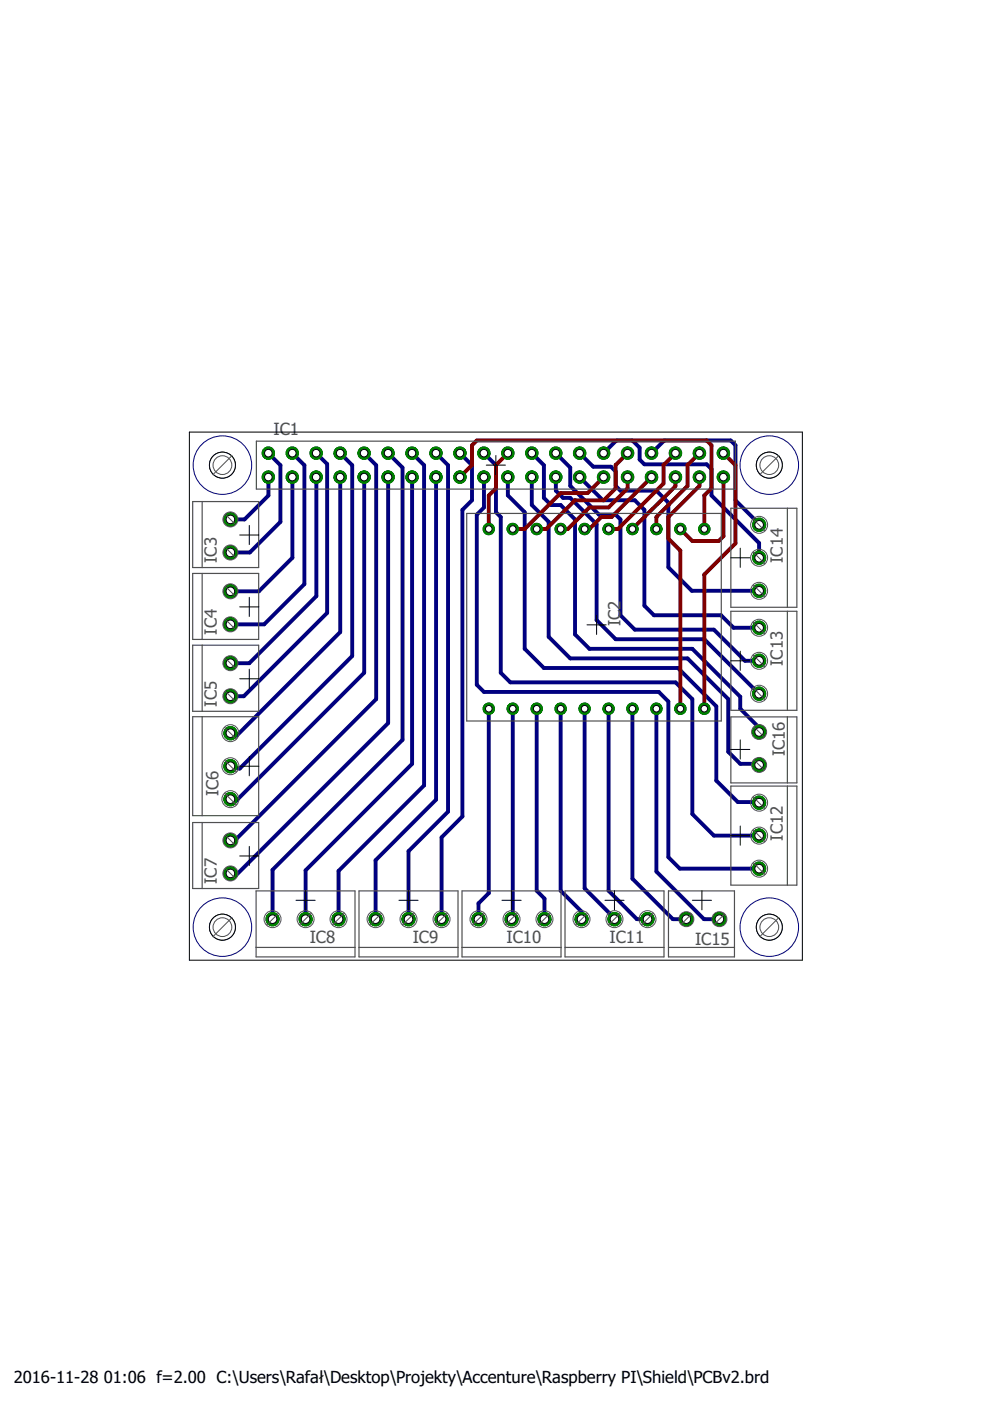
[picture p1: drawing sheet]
<svg xmlns="http://www.w3.org/2000/svg" width="210mm" height="297mm" viewBox="0 0 210 297" stroke-linecap="round" stroke-linejoin="round" font-family="sans-serif">
<defs><g id="words">
<g font-size="3.6" fill="#505050">
<text x="58" y="92.3">IC1</text>
<text x="46" y="119.3" transform="rotate(-90 46 119.3)">IC3</text>
<text x="166" y="119.3" transform="rotate(-90 166 119.3)">IC14</text>
<text x="46" y="134.6" transform="rotate(-90 46 134.6)">IC4</text>
<text x="131.6" y="132.8" transform="rotate(-90 131.6 132.8)">IC2</text>
<text x="166" y="141.2" transform="rotate(-90 166 141.2)">IC13</text>
<text x="46" y="149.8" transform="rotate(-90 46 149.8)">IC5</text>
<text x="166.4" y="160.4" transform="rotate(-90 166.4 160.4)">IC16</text>
<text x="46.3" y="168.7" transform="rotate(-90 46.3 168.7)">IC6</text>
<text x="166" y="178.2" transform="rotate(-90 166 178.2)">IC12</text>
<text x="46" y="187.4" transform="rotate(-90 46 187.4)">IC7</text>
<text x="65.7" y="199.9">IC8</text>
<text x="87.5" y="199.9">IC9</text>
<text x="107.4" y="199.9">IC10</text>
<text x="129.2" y="199.9">IC11</text>
<text x="147.4" y="200.3">IC15</text>
</g>
<g font-size="3.5">
<text x="2.9" y="293.1">2016-11-28</text>
<text x="22" y="293.1">01:06 f=2.00 C:\Users\Rafał\Desktop\Projekty\Accenture\Raspberry PI\Shield\PCBv2.brd</text>
</g>
</g></defs>
<g fill="none" stroke="#000080" stroke-width=".21">
<circle cx="47.2" cy="98.6" r="6.2"/>
<circle cx="163.1" cy="98.6" r="6.2"/>
<circle cx="47.2" cy="196.6" r="6.2"/>
<circle cx="163.1" cy="196.6" r="6.2"/>
</g>
<g fill="none" stroke="#000080" stroke-width=".83">
<path d="M56.9 96.1l2.6 2.5v12l-6.5 6.5h-4.1M62 96.1l2.5 2.5v25.2l-8.5 8.6h-7.1M67 96.1l2.4 2.3v31.5l-17.7 17.7h-2.8M72.1 96.1l2.6 2.5v40.5l-23.9 23.9-1.9-.5M77.2 96.1l2.6 2.5v49.6l-30.5 30.5-.4-.5M82.3 96.1l3 3v57.8l-27.5 27.5v10.5M87.4 96.1l2.5 2.5v67.9l-18.1 18.2v10.2M92.4 96.1l2.6 2.5v73.5l-8.4 8.4v14.4M97.5 96.1l2.6 2.5v7.5l-2.1 2v65l-4.4 4.4v17.4M102.6 96.1l2.6 2.5v10l1 1v33l2 2.1h35l3.6 3.5v24.4l4.6 4.6h9.6M112.8 96.1l2.5 2.5v7l1.5 1.5h2.1l3 3v24.4l3.1 3.1h21.8l10.2 10.1v2.6l4 4v.9M117.8 96.1l3.1 3v3.9l6.1 6.1h3.5l1.1 1v20.4l3 3h16.8l6.6 6.6h3"/>
<path d="M122.9 96.1l2.9 2.9h3.7l1 1v3l1.1 1h7.6l2.5 2.6v13.7l5 5h14.3M128 96.1l2.7-2.7h3.4l1.5 1.5v2.5l1 1h13.2l1.1 1.1v5.6l10.1 10v3.2M138.1 96.1l2.7-2.7h14.1l1 1v11.7l5.1 5v.2M56.9 101.2v3.9l-5.1 5h-2.9M62 101.2v17.1l-7.1 7.1h-6M67 101.2l.1 25.2-14.2 14.2h-4M72.1 101.2v32.8l-21.9 22-1.3-.6M77.2 101.2v41.4l-27.3 27.3-1-.5M82.3 101.2v52.1l-32.4 32.4-1-.5M87.4 101.2v60.7l-22.6 22.6v10.4M92.4 101.2l.1 68.3-12.9 12.9v12.5M102.6 101.2v6.4l-1.5 1.5v36.1l1.5 1.5h37.1l2 2v33l2.4 2.5h16.9"/>
<path d="M107.7 101.2v3.8l3.6 3.6v29l4 4h28.4l8.2 8.2v15.7l4.5 4.6h4.4l.2 .1M112.8 101.2v5.9l3.5 3.5v24.4l4.6 4.6h24.9l8.6 8.6v11.2l2.6 2.5h3.7l.3 .3M117.8 101.2l.1 2.8 1.5 1.6h1.5l5.6 5.5v20.4l4 4h18.8l11.6 11.6M122.9 101.2l4.9 4.9h6.8l2 2v20.3l2.1 2.1h14.2l2.6 2.6h5.5M103.6 150.3v39.1l-2.1 2.1v3.4M108.7 150.3v44.6h-.2M113.8 150.3v38.5l1.6 1.7v4.4M118.9 150.3v38.5l4.4 4.5v1.6M124 150.3v38l6.3 6.4v.2M129 150.3v38.5l6 6.1h2.3M134.1 150.3v36l8.6 8.6h2.8M139.2 150.3v34.5l10.1 10.1h3.2"/>
<path d="M160.9 147.1h.1"/>
</g>
<circle cx="56.9" cy="101.2" r="1.31" fill="#008000" stroke="#008000" stroke-width=".21"/>
<circle cx="56.9" cy="101.2" r=".8" fill="#fff" stroke="#000" stroke-width=".21"/>
<circle cx="56.9" cy="96.1" r="1.31" fill="#008000" stroke="#008000" stroke-width=".21"/>
<circle cx="56.9" cy="96.1" r=".8" fill="#fff" stroke="#000" stroke-width=".21"/>
<circle cx="62" cy="101.2" r="1.31" fill="#008000" stroke="#008000" stroke-width=".21"/>
<circle cx="62" cy="101.2" r=".8" fill="#fff" stroke="#000" stroke-width=".21"/>
<circle cx="62" cy="96.1" r="1.31" fill="#008000" stroke="#008000" stroke-width=".21"/>
<circle cx="62" cy="96.1" r=".8" fill="#fff" stroke="#000" stroke-width=".21"/>
<circle cx="67" cy="101.2" r="1.31" fill="#008000" stroke="#008000" stroke-width=".21"/>
<circle cx="67" cy="101.2" r=".8" fill="#fff" stroke="#000" stroke-width=".21"/>
<circle cx="72.1" cy="101.2" r="1.31" fill="#008000" stroke="#008000" stroke-width=".21"/>
<circle cx="72.1" cy="101.2" r=".8" fill="#fff" stroke="#000" stroke-width=".21"/>
<circle cx="77.2" cy="101.2" r="1.31" fill="#008000" stroke="#008000" stroke-width=".21"/>
<circle cx="77.2" cy="101.2" r=".8" fill="#fff" stroke="#000" stroke-width=".21"/>
<circle cx="82.3" cy="101.2" r="1.31" fill="#008000" stroke="#008000" stroke-width=".21"/>
<circle cx="82.3" cy="101.2" r=".8" fill="#fff" stroke="#000" stroke-width=".21"/>
<circle cx="87.4" cy="101.2" r="1.31" fill="#008000" stroke="#008000" stroke-width=".21"/>
<circle cx="87.4" cy="101.2" r=".8" fill="#fff" stroke="#000" stroke-width=".21"/>
<circle cx="92.4" cy="101.2" r="1.31" fill="#008000" stroke="#008000" stroke-width=".21"/>
<circle cx="92.4" cy="101.2" r=".8" fill="#fff" stroke="#000" stroke-width=".21"/>
<circle cx="97.5" cy="101.2" r="1.31" fill="#008000" stroke="#008000" stroke-width=".21"/>
<circle cx="97.5" cy="101.2" r=".8" fill="#fff" stroke="#000" stroke-width=".21"/>
<circle cx="102.6" cy="101.2" r="1.31" fill="#008000" stroke="#008000" stroke-width=".21"/>
<circle cx="102.6" cy="101.2" r=".8" fill="#fff" stroke="#000" stroke-width=".21"/>
<circle cx="107.7" cy="101.2" r="1.31" fill="#008000" stroke="#008000" stroke-width=".21"/>
<circle cx="107.7" cy="101.2" r=".8" fill="#fff" stroke="#000" stroke-width=".21"/>
<circle cx="112.8" cy="101.2" r="1.31" fill="#008000" stroke="#008000" stroke-width=".21"/>
<circle cx="112.8" cy="101.2" r=".8" fill="#fff" stroke="#000" stroke-width=".21"/>
<circle cx="117.8" cy="101.2" r="1.31" fill="#008000" stroke="#008000" stroke-width=".21"/>
<circle cx="117.8" cy="101.2" r=".8" fill="#fff" stroke="#000" stroke-width=".21"/>
<circle cx="122.9" cy="101.2" r="1.31" fill="#008000" stroke="#008000" stroke-width=".21"/>
<circle cx="122.9" cy="101.2" r=".8" fill="#fff" stroke="#000" stroke-width=".21"/>
<circle cx="128" cy="101.2" r="1.31" fill="#008000" stroke="#008000" stroke-width=".21"/>
<circle cx="128" cy="101.2" r=".8" fill="#fff" stroke="#000" stroke-width=".21"/>
<circle cx="133.1" cy="101.2" r="1.31" fill="#008000" stroke="#008000" stroke-width=".21"/>
<circle cx="133.1" cy="101.2" r=".8" fill="#fff" stroke="#000" stroke-width=".21"/>
<circle cx="138.1" cy="101.2" r="1.31" fill="#008000" stroke="#008000" stroke-width=".21"/>
<circle cx="138.1" cy="101.2" r=".8" fill="#fff" stroke="#000" stroke-width=".21"/>
<circle cx="143.2" cy="101.2" r="1.31" fill="#008000" stroke="#008000" stroke-width=".21"/>
<circle cx="143.2" cy="101.2" r=".8" fill="#fff" stroke="#000" stroke-width=".21"/>
<circle cx="148.3" cy="101.2" r="1.31" fill="#008000" stroke="#008000" stroke-width=".21"/>
<circle cx="148.3" cy="101.2" r=".8" fill="#fff" stroke="#000" stroke-width=".21"/>
<circle cx="153.4" cy="101.2" r="1.31" fill="#008000" stroke="#008000" stroke-width=".21"/>
<circle cx="153.4" cy="101.2" r=".8" fill="#fff" stroke="#000" stroke-width=".21"/>
<circle cx="153.4" cy="96.1" r="1.31" fill="#008000" stroke="#008000" stroke-width=".21"/>
<circle cx="153.4" cy="96.1" r=".8" fill="#fff" stroke="#000" stroke-width=".21"/>
<circle cx="148.3" cy="96.1" r="1.31" fill="#008000" stroke="#008000" stroke-width=".21"/>
<circle cx="148.3" cy="96.1" r=".8" fill="#fff" stroke="#000" stroke-width=".21"/>
<circle cx="143.2" cy="96.1" r="1.31" fill="#008000" stroke="#008000" stroke-width=".21"/>
<circle cx="143.2" cy="96.1" r=".8" fill="#fff" stroke="#000" stroke-width=".21"/>
<circle cx="138.1" cy="96.1" r="1.31" fill="#008000" stroke="#008000" stroke-width=".21"/>
<circle cx="138.1" cy="96.1" r=".8" fill="#fff" stroke="#000" stroke-width=".21"/>
<circle cx="133.1" cy="96.1" r="1.31" fill="#008000" stroke="#008000" stroke-width=".21"/>
<circle cx="133.1" cy="96.1" r=".8" fill="#fff" stroke="#000" stroke-width=".21"/>
<circle cx="128" cy="96.1" r="1.31" fill="#008000" stroke="#008000" stroke-width=".21"/>
<circle cx="128" cy="96.1" r=".8" fill="#fff" stroke="#000" stroke-width=".21"/>
<circle cx="122.9" cy="96.1" r="1.31" fill="#008000" stroke="#008000" stroke-width=".21"/>
<circle cx="122.9" cy="96.1" r=".8" fill="#fff" stroke="#000" stroke-width=".21"/>
<circle cx="117.8" cy="96.1" r="1.31" fill="#008000" stroke="#008000" stroke-width=".21"/>
<circle cx="117.8" cy="96.1" r=".8" fill="#fff" stroke="#000" stroke-width=".21"/>
<circle cx="112.8" cy="96.1" r="1.31" fill="#008000" stroke="#008000" stroke-width=".21"/>
<circle cx="112.8" cy="96.1" r=".8" fill="#fff" stroke="#000" stroke-width=".21"/>
<circle cx="107.7" cy="96.1" r="1.31" fill="#008000" stroke="#008000" stroke-width=".21"/>
<circle cx="107.7" cy="96.1" r=".8" fill="#fff" stroke="#000" stroke-width=".21"/>
<circle cx="102.6" cy="96.1" r="1.31" fill="#008000" stroke="#008000" stroke-width=".21"/>
<circle cx="102.6" cy="96.1" r=".8" fill="#fff" stroke="#000" stroke-width=".21"/>
<circle cx="97.5" cy="96.1" r="1.31" fill="#008000" stroke="#008000" stroke-width=".21"/>
<circle cx="97.5" cy="96.1" r=".8" fill="#fff" stroke="#000" stroke-width=".21"/>
<circle cx="92.4" cy="96.1" r="1.31" fill="#008000" stroke="#008000" stroke-width=".21"/>
<circle cx="92.4" cy="96.1" r=".8" fill="#fff" stroke="#000" stroke-width=".21"/>
<circle cx="87.4" cy="96.1" r="1.31" fill="#008000" stroke="#008000" stroke-width=".21"/>
<circle cx="87.4" cy="96.1" r=".8" fill="#fff" stroke="#000" stroke-width=".21"/>
<circle cx="82.3" cy="96.1" r="1.31" fill="#008000" stroke="#008000" stroke-width=".21"/>
<circle cx="82.3" cy="96.1" r=".8" fill="#fff" stroke="#000" stroke-width=".21"/>
<circle cx="77.2" cy="96.1" r="1.31" fill="#008000" stroke="#008000" stroke-width=".21"/>
<circle cx="77.2" cy="96.1" r=".8" fill="#fff" stroke="#000" stroke-width=".21"/>
<circle cx="72.1" cy="96.1" r="1.31" fill="#008000" stroke="#008000" stroke-width=".21"/>
<circle cx="72.1" cy="96.1" r=".8" fill="#fff" stroke="#000" stroke-width=".21"/>
<circle cx="67" cy="96.1" r="1.31" fill="#008000" stroke="#008000" stroke-width=".21"/>
<circle cx="67" cy="96.1" r=".8" fill="#fff" stroke="#000" stroke-width=".21"/>
<circle cx="149.3" cy="150.3" r="1.21" fill="#008000" stroke="#008000" stroke-width=".21"/>
<circle cx="149.3" cy="150.3" r=".7" fill="#fff" stroke="#000" stroke-width=".21"/>
<circle cx="144.3" cy="150.3" r="1.21" fill="#008000" stroke="#008000" stroke-width=".21"/>
<circle cx="144.3" cy="150.3" r=".7" fill="#fff" stroke="#000" stroke-width=".21"/>
<circle cx="139.2" cy="150.3" r="1.21" fill="#008000" stroke="#008000" stroke-width=".21"/>
<circle cx="139.2" cy="150.3" r=".7" fill="#fff" stroke="#000" stroke-width=".21"/>
<circle cx="134.1" cy="150.3" r="1.21" fill="#008000" stroke="#008000" stroke-width=".21"/>
<circle cx="134.1" cy="150.3" r=".7" fill="#fff" stroke="#000" stroke-width=".21"/>
<circle cx="129" cy="150.3" r="1.21" fill="#008000" stroke="#008000" stroke-width=".21"/>
<circle cx="129" cy="150.3" r=".7" fill="#fff" stroke="#000" stroke-width=".21"/>
<circle cx="124" cy="150.3" r="1.21" fill="#008000" stroke="#008000" stroke-width=".21"/>
<circle cx="124" cy="150.3" r=".7" fill="#fff" stroke="#000" stroke-width=".21"/>
<circle cx="118.9" cy="150.3" r="1.21" fill="#008000" stroke="#008000" stroke-width=".21"/>
<circle cx="118.9" cy="150.3" r=".7" fill="#fff" stroke="#000" stroke-width=".21"/>
<circle cx="113.8" cy="150.3" r="1.21" fill="#008000" stroke="#008000" stroke-width=".21"/>
<circle cx="113.8" cy="150.3" r=".7" fill="#fff" stroke="#000" stroke-width=".21"/>
<circle cx="108.7" cy="150.3" r="1.21" fill="#008000" stroke="#008000" stroke-width=".21"/>
<circle cx="108.7" cy="150.3" r=".7" fill="#fff" stroke="#000" stroke-width=".21"/>
<circle cx="103.6" cy="150.3" r="1.21" fill="#008000" stroke="#008000" stroke-width=".21"/>
<circle cx="103.6" cy="150.3" r=".7" fill="#fff" stroke="#000" stroke-width=".21"/>
<circle cx="103.6" cy="112.2" r="1.21" fill="#008000" stroke="#008000" stroke-width=".21"/>
<circle cx="103.6" cy="112.2" r=".7" fill="#fff" stroke="#000" stroke-width=".21"/>
<circle cx="108.7" cy="112.2" r="1.21" fill="#008000" stroke="#008000" stroke-width=".21"/>
<circle cx="108.7" cy="112.2" r=".7" fill="#fff" stroke="#000" stroke-width=".21"/>
<circle cx="113.8" cy="112.2" r="1.21" fill="#008000" stroke="#008000" stroke-width=".21"/>
<circle cx="113.8" cy="112.2" r=".7" fill="#fff" stroke="#000" stroke-width=".21"/>
<circle cx="118.9" cy="112.2" r="1.21" fill="#008000" stroke="#008000" stroke-width=".21"/>
<circle cx="118.9" cy="112.2" r=".7" fill="#fff" stroke="#000" stroke-width=".21"/>
<circle cx="124" cy="112.2" r="1.21" fill="#008000" stroke="#008000" stroke-width=".21"/>
<circle cx="124" cy="112.2" r=".7" fill="#fff" stroke="#000" stroke-width=".21"/>
<circle cx="129" cy="112.2" r="1.21" fill="#008000" stroke="#008000" stroke-width=".21"/>
<circle cx="129" cy="112.2" r=".7" fill="#fff" stroke="#000" stroke-width=".21"/>
<circle cx="134.1" cy="112.2" r="1.21" fill="#008000" stroke="#008000" stroke-width=".21"/>
<circle cx="134.1" cy="112.2" r=".7" fill="#fff" stroke="#000" stroke-width=".21"/>
<circle cx="139.2" cy="112.2" r="1.21" fill="#008000" stroke="#008000" stroke-width=".21"/>
<circle cx="139.2" cy="112.2" r=".7" fill="#fff" stroke="#000" stroke-width=".21"/>
<circle cx="144.3" cy="112.2" r="1.21" fill="#008000" stroke="#008000" stroke-width=".21"/>
<circle cx="144.3" cy="112.2" r=".7" fill="#fff" stroke="#000" stroke-width=".21"/>
<circle cx="149.3" cy="112.2" r="1.21" fill="#008000" stroke="#008000" stroke-width=".21"/>
<circle cx="149.3" cy="112.2" r=".7" fill="#fff" stroke="#000" stroke-width=".21"/>
<circle cx="48.8" cy="117.1" r="1.41" fill="#008000" stroke="#008000" stroke-width=".21"/>
<circle cx="48.9" cy="117.1" r=".91" fill="#fff" stroke="#000" stroke-width=".21"/>
<circle cx="48.8" cy="110.1" r="1.41" fill="#008000" stroke="#008000" stroke-width=".21"/>
<circle cx="48.9" cy="110.1" r=".91" fill="#fff" stroke="#000" stroke-width=".21"/>
<circle cx="48.8" cy="132.4" r="1.41" fill="#008000" stroke="#008000" stroke-width=".21"/>
<circle cx="48.9" cy="132.4" r=".91" fill="#fff" stroke="#000" stroke-width=".21"/>
<circle cx="48.8" cy="125.4" r="1.41" fill="#008000" stroke="#008000" stroke-width=".21"/>
<circle cx="48.9" cy="125.4" r=".91" fill="#fff" stroke="#000" stroke-width=".21"/>
<circle cx="48.8" cy="147.6" r="1.41" fill="#008000" stroke="#008000" stroke-width=".21"/>
<circle cx="48.9" cy="147.6" r=".91" fill="#fff" stroke="#000" stroke-width=".21"/>
<circle cx="48.8" cy="140.6" r="1.41" fill="#008000" stroke="#008000" stroke-width=".21"/>
<circle cx="48.9" cy="140.6" r=".91" fill="#fff" stroke="#000" stroke-width=".21"/>
<circle cx="48.8" cy="169.4" r="1.41" fill="#008000" stroke="#008000" stroke-width=".21"/>
<circle cx="48.9" cy="169.4" r=".91" fill="#fff" stroke="#000" stroke-width=".21"/>
<circle cx="48.8" cy="162.5" r="1.41" fill="#008000" stroke="#008000" stroke-width=".21"/>
<circle cx="48.9" cy="162.5" r=".91" fill="#fff" stroke="#000" stroke-width=".21"/>
<circle cx="48.8" cy="155.5" r="1.41" fill="#008000" stroke="#008000" stroke-width=".21"/>
<circle cx="48.9" cy="155.4" r=".91" fill="#fff" stroke="#000" stroke-width=".21"/>
<circle cx="48.8" cy="185.2" r="1.41" fill="#008000" stroke="#008000" stroke-width=".21"/>
<circle cx="48.9" cy="185.2" r=".91" fill="#fff" stroke="#000" stroke-width=".21"/>
<circle cx="48.8" cy="178.2" r="1.41" fill="#008000" stroke="#008000" stroke-width=".21"/>
<circle cx="48.9" cy="178.2" r=".91" fill="#fff" stroke="#000" stroke-width=".21"/>
<circle cx="71.8" cy="194.9" r="1.41" fill="#008000" stroke="#008000" stroke-width=".21"/>
<circle cx="71.8" cy="194.9" r=".91" fill="#fff" stroke="#000" stroke-width=".21"/>
<circle cx="64.8" cy="194.9" r="1.41" fill="#008000" stroke="#008000" stroke-width=".21"/>
<circle cx="64.8" cy="194.9" r=".91" fill="#fff" stroke="#000" stroke-width=".21"/>
<circle cx="57.8" cy="194.9" r="1.41" fill="#008000" stroke="#008000" stroke-width=".21"/>
<circle cx="57.8" cy="194.9" r=".91" fill="#fff" stroke="#000" stroke-width=".21"/>
<circle cx="93.6" cy="194.9" r="1.41" fill="#008000" stroke="#008000" stroke-width=".21"/>
<circle cx="93.6" cy="194.9" r=".91" fill="#fff" stroke="#000" stroke-width=".21"/>
<circle cx="86.6" cy="194.9" r="1.41" fill="#008000" stroke="#008000" stroke-width=".21"/>
<circle cx="86.6" cy="194.9" r=".91" fill="#fff" stroke="#000" stroke-width=".21"/>
<circle cx="79.6" cy="194.9" r="1.41" fill="#008000" stroke="#008000" stroke-width=".21"/>
<circle cx="79.6" cy="194.9" r=".91" fill="#fff" stroke="#000" stroke-width=".21"/>
<circle cx="115.4" cy="194.9" r="1.41" fill="#008000" stroke="#008000" stroke-width=".21"/>
<circle cx="115.4" cy="194.9" r=".91" fill="#fff" stroke="#000" stroke-width=".21"/>
<circle cx="108.4" cy="194.9" r="1.41" fill="#008000" stroke="#008000" stroke-width=".21"/>
<circle cx="108.5" cy="194.9" r=".91" fill="#fff" stroke="#000" stroke-width=".21"/>
<circle cx="101.4" cy="194.9" r="1.41" fill="#008000" stroke="#008000" stroke-width=".21"/>
<circle cx="101.5" cy="194.9" r=".91" fill="#fff" stroke="#000" stroke-width=".21"/>
<circle cx="137.3" cy="194.9" r="1.41" fill="#008000" stroke="#008000" stroke-width=".21"/>
<circle cx="137.3" cy="194.9" r=".91" fill="#fff" stroke="#000" stroke-width=".21"/>
<circle cx="130.3" cy="194.9" r="1.41" fill="#008000" stroke="#008000" stroke-width=".21"/>
<circle cx="130.3" cy="194.9" r=".91" fill="#fff" stroke="#000" stroke-width=".21"/>
<circle cx="123.3" cy="194.9" r="1.41" fill="#008000" stroke="#008000" stroke-width=".21"/>
<circle cx="123.3" cy="194.9" r=".91" fill="#fff" stroke="#000" stroke-width=".21"/>
<circle cx="160.9" cy="170.2" r="1.41" fill="#008000" stroke="#008000" stroke-width=".21"/>
<circle cx="161" cy="170.2" r=".91" fill="#fff" stroke="#000" stroke-width=".21"/>
<circle cx="160.9" cy="177.2" r="1.41" fill="#008000" stroke="#008000" stroke-width=".21"/>
<circle cx="161" cy="177.2" r=".91" fill="#fff" stroke="#000" stroke-width=".21"/>
<circle cx="160.9" cy="184.2" r="1.41" fill="#008000" stroke="#008000" stroke-width=".21"/>
<circle cx="161" cy="184.2" r=".91" fill="#fff" stroke="#000" stroke-width=".21"/>
<circle cx="160.9" cy="133.1" r="1.41" fill="#008000" stroke="#008000" stroke-width=".21"/>
<circle cx="161" cy="133.1" r=".91" fill="#fff" stroke="#000" stroke-width=".21"/>
<circle cx="160.9" cy="140.1" r="1.41" fill="#008000" stroke="#008000" stroke-width=".21"/>
<circle cx="161" cy="140.1" r=".91" fill="#fff" stroke="#000" stroke-width=".21"/>
<circle cx="160.9" cy="147.1" r="1.41" fill="#008000" stroke="#008000" stroke-width=".21"/>
<circle cx="161" cy="147.1" r=".91" fill="#fff" stroke="#000" stroke-width=".21"/>
<circle cx="160.9" cy="111.3" r="1.41" fill="#008000" stroke="#008000" stroke-width=".21"/>
<circle cx="161" cy="111.3" r=".91" fill="#fff" stroke="#000" stroke-width=".21"/>
<circle cx="160.9" cy="118.3" r="1.41" fill="#008000" stroke="#008000" stroke-width=".21"/>
<circle cx="161" cy="118.3" r=".91" fill="#fff" stroke="#000" stroke-width=".21"/>
<circle cx="160.9" cy="125.3" r="1.41" fill="#008000" stroke="#008000" stroke-width=".21"/>
<circle cx="161" cy="125.3" r=".91" fill="#fff" stroke="#000" stroke-width=".21"/>
<circle cx="152.5" cy="194.9" r="1.41" fill="#008000" stroke="#008000" stroke-width=".21"/>
<circle cx="152.5" cy="194.9" r=".91" fill="#fff" stroke="#000" stroke-width=".21"/>
<circle cx="145.5" cy="194.9" r="1.41" fill="#008000" stroke="#008000" stroke-width=".21"/>
<circle cx="145.5" cy="194.9" r=".91" fill="#fff" stroke="#000" stroke-width=".21"/>
<circle cx="160.9" cy="155.2" r="1.41" fill="#008000" stroke="#008000" stroke-width=".21"/>
<circle cx="161" cy="155.2" r=".91" fill="#fff" stroke="#000" stroke-width=".21"/>
<circle cx="160.9" cy="162.2" r="1.41" fill="#008000" stroke="#008000" stroke-width=".21"/>
<circle cx="161" cy="162.2" r=".91" fill="#fff" stroke="#000" stroke-width=".21"/>
<path d="M107.7 96.1l-2.5 2.5v4.9l-1.6 1.6v7.1M133.1 96.1l-2.6 2.5v4.9l-2.5 2.6h-6.1l-6.1 6.1h-2M143.2 96.1l-2.5 2.5v3.9l-9.7 9.7h-2M148.3 96.1l-2.5 2.5v4.4l-6.6 6.6v2.6M153.4 96.1l2.5 2.5v16.6l-6.6 6.6v28.5M97.5 101.2l2.6-2.6v-4.2l1-1h48.7l1.1 1v9.1l-1.6 1.6v7.1M128 101.2l-3.4 3.3h-5.7l-7.6 7.7h-2.6M133.1 101.2v2.3l-4.1 4.1h-4l-4.6 4.6h-1.5M138.1 101.2l-8.4 8.4h-2.2l-2.5 2.6h-1M143.2 101.2v1.9l-9.1 9.1M148.3 101.2v1.8l-6.6 6.6v4.6l2.6 2.5v33.6M153.4 101.2v12.5l-1 1h-5.6l-2.5-2.5" fill="none" stroke="#800000" stroke-width=".83"/>
<circle cx="56.9" cy="101.2" r="1.31" fill="#008000" stroke="#008000" stroke-width=".21"/>
<circle cx="56.9" cy="101.2" r=".8" fill="#fff" stroke="#000" stroke-width=".21"/>
<circle cx="56.9" cy="96.1" r="1.31" fill="#008000" stroke="#008000" stroke-width=".21"/>
<circle cx="56.9" cy="96.1" r=".8" fill="#fff" stroke="#000" stroke-width=".21"/>
<circle cx="62" cy="101.2" r="1.31" fill="#008000" stroke="#008000" stroke-width=".21"/>
<circle cx="62" cy="101.2" r=".8" fill="#fff" stroke="#000" stroke-width=".21"/>
<circle cx="62" cy="96.1" r="1.31" fill="#008000" stroke="#008000" stroke-width=".21"/>
<circle cx="62" cy="96.1" r=".8" fill="#fff" stroke="#000" stroke-width=".21"/>
<circle cx="67" cy="101.2" r="1.31" fill="#008000" stroke="#008000" stroke-width=".21"/>
<circle cx="67" cy="101.2" r=".8" fill="#fff" stroke="#000" stroke-width=".21"/>
<circle cx="72.1" cy="101.2" r="1.31" fill="#008000" stroke="#008000" stroke-width=".21"/>
<circle cx="72.1" cy="101.2" r=".8" fill="#fff" stroke="#000" stroke-width=".21"/>
<circle cx="77.2" cy="101.2" r="1.31" fill="#008000" stroke="#008000" stroke-width=".21"/>
<circle cx="77.2" cy="101.2" r=".8" fill="#fff" stroke="#000" stroke-width=".21"/>
<circle cx="82.3" cy="101.2" r="1.31" fill="#008000" stroke="#008000" stroke-width=".21"/>
<circle cx="82.3" cy="101.2" r=".8" fill="#fff" stroke="#000" stroke-width=".21"/>
<circle cx="87.4" cy="101.2" r="1.31" fill="#008000" stroke="#008000" stroke-width=".21"/>
<circle cx="87.4" cy="101.2" r=".8" fill="#fff" stroke="#000" stroke-width=".21"/>
<circle cx="92.4" cy="101.2" r="1.31" fill="#008000" stroke="#008000" stroke-width=".21"/>
<circle cx="92.4" cy="101.2" r=".8" fill="#fff" stroke="#000" stroke-width=".21"/>
<circle cx="97.5" cy="101.2" r="1.31" fill="#008000" stroke="#008000" stroke-width=".21"/>
<circle cx="97.5" cy="101.2" r=".8" fill="#fff" stroke="#000" stroke-width=".21"/>
<circle cx="102.6" cy="101.2" r="1.31" fill="#008000" stroke="#008000" stroke-width=".21"/>
<circle cx="102.6" cy="101.2" r=".8" fill="#fff" stroke="#000" stroke-width=".21"/>
<circle cx="107.7" cy="101.2" r="1.31" fill="#008000" stroke="#008000" stroke-width=".21"/>
<circle cx="107.7" cy="101.2" r=".8" fill="#fff" stroke="#000" stroke-width=".21"/>
<circle cx="112.8" cy="101.2" r="1.31" fill="#008000" stroke="#008000" stroke-width=".21"/>
<circle cx="112.8" cy="101.2" r=".8" fill="#fff" stroke="#000" stroke-width=".21"/>
<circle cx="117.8" cy="101.2" r="1.31" fill="#008000" stroke="#008000" stroke-width=".21"/>
<circle cx="117.8" cy="101.2" r=".8" fill="#fff" stroke="#000" stroke-width=".21"/>
<circle cx="122.9" cy="101.2" r="1.31" fill="#008000" stroke="#008000" stroke-width=".21"/>
<circle cx="122.9" cy="101.2" r=".8" fill="#fff" stroke="#000" stroke-width=".21"/>
<circle cx="128" cy="101.2" r="1.31" fill="#008000" stroke="#008000" stroke-width=".21"/>
<circle cx="128" cy="101.2" r=".8" fill="#fff" stroke="#000" stroke-width=".21"/>
<circle cx="133.1" cy="101.2" r="1.31" fill="#008000" stroke="#008000" stroke-width=".21"/>
<circle cx="133.1" cy="101.2" r=".8" fill="#fff" stroke="#000" stroke-width=".21"/>
<circle cx="138.1" cy="101.2" r="1.31" fill="#008000" stroke="#008000" stroke-width=".21"/>
<circle cx="138.1" cy="101.2" r=".8" fill="#fff" stroke="#000" stroke-width=".21"/>
<circle cx="143.2" cy="101.2" r="1.31" fill="#008000" stroke="#008000" stroke-width=".21"/>
<circle cx="143.2" cy="101.2" r=".8" fill="#fff" stroke="#000" stroke-width=".21"/>
<circle cx="148.3" cy="101.2" r="1.31" fill="#008000" stroke="#008000" stroke-width=".21"/>
<circle cx="148.3" cy="101.2" r=".8" fill="#fff" stroke="#000" stroke-width=".21"/>
<circle cx="153.4" cy="101.2" r="1.31" fill="#008000" stroke="#008000" stroke-width=".21"/>
<circle cx="153.4" cy="101.2" r=".8" fill="#fff" stroke="#000" stroke-width=".21"/>
<circle cx="153.4" cy="96.1" r="1.31" fill="#008000" stroke="#008000" stroke-width=".21"/>
<circle cx="153.4" cy="96.1" r=".8" fill="#fff" stroke="#000" stroke-width=".21"/>
<circle cx="148.3" cy="96.1" r="1.31" fill="#008000" stroke="#008000" stroke-width=".21"/>
<circle cx="148.3" cy="96.1" r=".8" fill="#fff" stroke="#000" stroke-width=".21"/>
<circle cx="143.2" cy="96.1" r="1.31" fill="#008000" stroke="#008000" stroke-width=".21"/>
<circle cx="143.2" cy="96.1" r=".8" fill="#fff" stroke="#000" stroke-width=".21"/>
<circle cx="138.1" cy="96.1" r="1.31" fill="#008000" stroke="#008000" stroke-width=".21"/>
<circle cx="138.1" cy="96.1" r=".8" fill="#fff" stroke="#000" stroke-width=".21"/>
<circle cx="133.1" cy="96.1" r="1.31" fill="#008000" stroke="#008000" stroke-width=".21"/>
<circle cx="133.1" cy="96.1" r=".8" fill="#fff" stroke="#000" stroke-width=".21"/>
<circle cx="128" cy="96.1" r="1.31" fill="#008000" stroke="#008000" stroke-width=".21"/>
<circle cx="128" cy="96.1" r=".8" fill="#fff" stroke="#000" stroke-width=".21"/>
<circle cx="122.9" cy="96.1" r="1.31" fill="#008000" stroke="#008000" stroke-width=".21"/>
<circle cx="122.9" cy="96.1" r=".8" fill="#fff" stroke="#000" stroke-width=".21"/>
<circle cx="117.8" cy="96.1" r="1.31" fill="#008000" stroke="#008000" stroke-width=".21"/>
<circle cx="117.8" cy="96.1" r=".8" fill="#fff" stroke="#000" stroke-width=".21"/>
<circle cx="112.8" cy="96.1" r="1.31" fill="#008000" stroke="#008000" stroke-width=".21"/>
<circle cx="112.8" cy="96.1" r=".8" fill="#fff" stroke="#000" stroke-width=".21"/>
<circle cx="107.7" cy="96.1" r="1.31" fill="#008000" stroke="#008000" stroke-width=".21"/>
<circle cx="107.7" cy="96.1" r=".8" fill="#fff" stroke="#000" stroke-width=".21"/>
<circle cx="102.6" cy="96.1" r="1.31" fill="#008000" stroke="#008000" stroke-width=".21"/>
<circle cx="102.6" cy="96.1" r=".8" fill="#fff" stroke="#000" stroke-width=".21"/>
<circle cx="97.5" cy="96.1" r="1.31" fill="#008000" stroke="#008000" stroke-width=".21"/>
<circle cx="97.5" cy="96.1" r=".8" fill="#fff" stroke="#000" stroke-width=".21"/>
<circle cx="92.4" cy="96.1" r="1.31" fill="#008000" stroke="#008000" stroke-width=".21"/>
<circle cx="92.4" cy="96.1" r=".8" fill="#fff" stroke="#000" stroke-width=".21"/>
<circle cx="87.4" cy="96.1" r="1.31" fill="#008000" stroke="#008000" stroke-width=".21"/>
<circle cx="87.4" cy="96.1" r=".8" fill="#fff" stroke="#000" stroke-width=".21"/>
<circle cx="82.3" cy="96.1" r="1.31" fill="#008000" stroke="#008000" stroke-width=".21"/>
<circle cx="82.3" cy="96.1" r=".8" fill="#fff" stroke="#000" stroke-width=".21"/>
<circle cx="77.2" cy="96.1" r="1.31" fill="#008000" stroke="#008000" stroke-width=".21"/>
<circle cx="77.2" cy="96.1" r=".8" fill="#fff" stroke="#000" stroke-width=".21"/>
<circle cx="72.1" cy="96.1" r="1.31" fill="#008000" stroke="#008000" stroke-width=".21"/>
<circle cx="72.1" cy="96.1" r=".8" fill="#fff" stroke="#000" stroke-width=".21"/>
<circle cx="67" cy="96.1" r="1.31" fill="#008000" stroke="#008000" stroke-width=".21"/>
<circle cx="67" cy="96.1" r=".8" fill="#fff" stroke="#000" stroke-width=".21"/>
<circle cx="149.3" cy="150.3" r="1.21" fill="#008000" stroke="#008000" stroke-width=".21"/>
<circle cx="149.3" cy="150.3" r=".7" fill="#fff" stroke="#000" stroke-width=".21"/>
<circle cx="144.3" cy="150.3" r="1.21" fill="#008000" stroke="#008000" stroke-width=".21"/>
<circle cx="144.3" cy="150.3" r=".7" fill="#fff" stroke="#000" stroke-width=".21"/>
<circle cx="139.2" cy="150.3" r="1.21" fill="#008000" stroke="#008000" stroke-width=".21"/>
<circle cx="139.2" cy="150.3" r=".7" fill="#fff" stroke="#000" stroke-width=".21"/>
<circle cx="134.1" cy="150.3" r="1.21" fill="#008000" stroke="#008000" stroke-width=".21"/>
<circle cx="134.1" cy="150.3" r=".7" fill="#fff" stroke="#000" stroke-width=".21"/>
<circle cx="129" cy="150.3" r="1.21" fill="#008000" stroke="#008000" stroke-width=".21"/>
<circle cx="129" cy="150.3" r=".7" fill="#fff" stroke="#000" stroke-width=".21"/>
<circle cx="124" cy="150.3" r="1.21" fill="#008000" stroke="#008000" stroke-width=".21"/>
<circle cx="124" cy="150.3" r=".7" fill="#fff" stroke="#000" stroke-width=".21"/>
<circle cx="118.9" cy="150.3" r="1.21" fill="#008000" stroke="#008000" stroke-width=".21"/>
<circle cx="118.9" cy="150.3" r=".7" fill="#fff" stroke="#000" stroke-width=".21"/>
<circle cx="113.8" cy="150.3" r="1.21" fill="#008000" stroke="#008000" stroke-width=".21"/>
<circle cx="113.8" cy="150.3" r=".7" fill="#fff" stroke="#000" stroke-width=".21"/>
<circle cx="108.7" cy="150.3" r="1.21" fill="#008000" stroke="#008000" stroke-width=".21"/>
<circle cx="108.7" cy="150.3" r=".7" fill="#fff" stroke="#000" stroke-width=".21"/>
<circle cx="103.6" cy="150.3" r="1.21" fill="#008000" stroke="#008000" stroke-width=".21"/>
<circle cx="103.6" cy="150.3" r=".7" fill="#fff" stroke="#000" stroke-width=".21"/>
<circle cx="103.6" cy="112.2" r="1.21" fill="#008000" stroke="#008000" stroke-width=".21"/>
<circle cx="103.6" cy="112.2" r=".7" fill="#fff" stroke="#000" stroke-width=".21"/>
<circle cx="108.7" cy="112.2" r="1.21" fill="#008000" stroke="#008000" stroke-width=".21"/>
<circle cx="108.7" cy="112.2" r=".7" fill="#fff" stroke="#000" stroke-width=".21"/>
<circle cx="113.8" cy="112.2" r="1.21" fill="#008000" stroke="#008000" stroke-width=".21"/>
<circle cx="113.8" cy="112.2" r=".7" fill="#fff" stroke="#000" stroke-width=".21"/>
<circle cx="118.9" cy="112.2" r="1.21" fill="#008000" stroke="#008000" stroke-width=".21"/>
<circle cx="118.9" cy="112.2" r=".7" fill="#fff" stroke="#000" stroke-width=".21"/>
<circle cx="124" cy="112.2" r="1.21" fill="#008000" stroke="#008000" stroke-width=".21"/>
<circle cx="124" cy="112.2" r=".7" fill="#fff" stroke="#000" stroke-width=".21"/>
<circle cx="129" cy="112.2" r="1.21" fill="#008000" stroke="#008000" stroke-width=".21"/>
<circle cx="129" cy="112.2" r=".7" fill="#fff" stroke="#000" stroke-width=".21"/>
<circle cx="134.1" cy="112.2" r="1.21" fill="#008000" stroke="#008000" stroke-width=".21"/>
<circle cx="134.1" cy="112.2" r=".7" fill="#fff" stroke="#000" stroke-width=".21"/>
<circle cx="139.2" cy="112.2" r="1.21" fill="#008000" stroke="#008000" stroke-width=".21"/>
<circle cx="139.2" cy="112.2" r=".7" fill="#fff" stroke="#000" stroke-width=".21"/>
<circle cx="144.3" cy="112.2" r="1.21" fill="#008000" stroke="#008000" stroke-width=".21"/>
<circle cx="144.3" cy="112.2" r=".7" fill="#fff" stroke="#000" stroke-width=".21"/>
<circle cx="149.3" cy="112.2" r="1.21" fill="#008000" stroke="#008000" stroke-width=".21"/>
<circle cx="149.3" cy="112.2" r=".7" fill="#fff" stroke="#000" stroke-width=".21"/>
<circle cx="48.8" cy="117.1" r="1.41" fill="#008000" stroke="#008000" stroke-width=".21"/>
<circle cx="48.9" cy="117.1" r=".91" fill="#fff" stroke="#000" stroke-width=".21"/>
<circle cx="48.8" cy="110.1" r="1.41" fill="#008000" stroke="#008000" stroke-width=".21"/>
<circle cx="48.9" cy="110.1" r=".91" fill="#fff" stroke="#000" stroke-width=".21"/>
<circle cx="48.8" cy="132.4" r="1.41" fill="#008000" stroke="#008000" stroke-width=".21"/>
<circle cx="48.9" cy="132.4" r=".91" fill="#fff" stroke="#000" stroke-width=".21"/>
<circle cx="48.8" cy="125.4" r="1.41" fill="#008000" stroke="#008000" stroke-width=".21"/>
<circle cx="48.9" cy="125.4" r=".91" fill="#fff" stroke="#000" stroke-width=".21"/>
<circle cx="48.8" cy="147.6" r="1.41" fill="#008000" stroke="#008000" stroke-width=".21"/>
<circle cx="48.9" cy="147.6" r=".91" fill="#fff" stroke="#000" stroke-width=".21"/>
<circle cx="48.8" cy="140.6" r="1.41" fill="#008000" stroke="#008000" stroke-width=".21"/>
<circle cx="48.9" cy="140.6" r=".91" fill="#fff" stroke="#000" stroke-width=".21"/>
<circle cx="48.8" cy="169.4" r="1.41" fill="#008000" stroke="#008000" stroke-width=".21"/>
<circle cx="48.9" cy="169.4" r=".91" fill="#fff" stroke="#000" stroke-width=".21"/>
<circle cx="48.8" cy="162.5" r="1.41" fill="#008000" stroke="#008000" stroke-width=".21"/>
<circle cx="48.9" cy="162.5" r=".91" fill="#fff" stroke="#000" stroke-width=".21"/>
<circle cx="48.8" cy="155.5" r="1.41" fill="#008000" stroke="#008000" stroke-width=".21"/>
<circle cx="48.9" cy="155.4" r=".91" fill="#fff" stroke="#000" stroke-width=".21"/>
<circle cx="48.8" cy="185.2" r="1.41" fill="#008000" stroke="#008000" stroke-width=".21"/>
<circle cx="48.9" cy="185.2" r=".91" fill="#fff" stroke="#000" stroke-width=".21"/>
<circle cx="48.8" cy="178.2" r="1.41" fill="#008000" stroke="#008000" stroke-width=".21"/>
<circle cx="48.9" cy="178.2" r=".91" fill="#fff" stroke="#000" stroke-width=".21"/>
<circle cx="71.8" cy="194.9" r="1.41" fill="#008000" stroke="#008000" stroke-width=".21"/>
<circle cx="71.8" cy="194.9" r=".91" fill="#fff" stroke="#000" stroke-width=".21"/>
<circle cx="64.8" cy="194.9" r="1.41" fill="#008000" stroke="#008000" stroke-width=".21"/>
<circle cx="64.8" cy="194.9" r=".91" fill="#fff" stroke="#000" stroke-width=".21"/>
<circle cx="57.8" cy="194.9" r="1.41" fill="#008000" stroke="#008000" stroke-width=".21"/>
<circle cx="57.8" cy="194.9" r=".91" fill="#fff" stroke="#000" stroke-width=".21"/>
<circle cx="93.6" cy="194.9" r="1.41" fill="#008000" stroke="#008000" stroke-width=".21"/>
<circle cx="93.6" cy="194.9" r=".91" fill="#fff" stroke="#000" stroke-width=".21"/>
<circle cx="86.6" cy="194.9" r="1.41" fill="#008000" stroke="#008000" stroke-width=".21"/>
<circle cx="86.6" cy="194.9" r=".91" fill="#fff" stroke="#000" stroke-width=".21"/>
<circle cx="79.6" cy="194.9" r="1.41" fill="#008000" stroke="#008000" stroke-width=".21"/>
<circle cx="79.6" cy="194.9" r=".91" fill="#fff" stroke="#000" stroke-width=".21"/>
<circle cx="115.4" cy="194.9" r="1.41" fill="#008000" stroke="#008000" stroke-width=".21"/>
<circle cx="115.4" cy="194.9" r=".91" fill="#fff" stroke="#000" stroke-width=".21"/>
<circle cx="108.4" cy="194.9" r="1.41" fill="#008000" stroke="#008000" stroke-width=".21"/>
<circle cx="108.5" cy="194.9" r=".91" fill="#fff" stroke="#000" stroke-width=".21"/>
<circle cx="101.4" cy="194.9" r="1.41" fill="#008000" stroke="#008000" stroke-width=".21"/>
<circle cx="101.5" cy="194.9" r=".91" fill="#fff" stroke="#000" stroke-width=".21"/>
<circle cx="137.3" cy="194.9" r="1.41" fill="#008000" stroke="#008000" stroke-width=".21"/>
<circle cx="137.3" cy="194.9" r=".91" fill="#fff" stroke="#000" stroke-width=".21"/>
<circle cx="130.3" cy="194.9" r="1.41" fill="#008000" stroke="#008000" stroke-width=".21"/>
<circle cx="130.3" cy="194.9" r=".91" fill="#fff" stroke="#000" stroke-width=".21"/>
<circle cx="123.3" cy="194.9" r="1.41" fill="#008000" stroke="#008000" stroke-width=".21"/>
<circle cx="123.3" cy="194.9" r=".91" fill="#fff" stroke="#000" stroke-width=".21"/>
<circle cx="160.9" cy="170.2" r="1.41" fill="#008000" stroke="#008000" stroke-width=".21"/>
<circle cx="161" cy="170.2" r=".91" fill="#fff" stroke="#000" stroke-width=".21"/>
<circle cx="160.9" cy="177.2" r="1.41" fill="#008000" stroke="#008000" stroke-width=".21"/>
<circle cx="161" cy="177.2" r=".91" fill="#fff" stroke="#000" stroke-width=".21"/>
<circle cx="160.9" cy="184.2" r="1.41" fill="#008000" stroke="#008000" stroke-width=".21"/>
<circle cx="161" cy="184.2" r=".91" fill="#fff" stroke="#000" stroke-width=".21"/>
<circle cx="160.9" cy="133.1" r="1.41" fill="#008000" stroke="#008000" stroke-width=".21"/>
<circle cx="161" cy="133.1" r=".91" fill="#fff" stroke="#000" stroke-width=".21"/>
<circle cx="160.9" cy="140.1" r="1.41" fill="#008000" stroke="#008000" stroke-width=".21"/>
<circle cx="161" cy="140.1" r=".91" fill="#fff" stroke="#000" stroke-width=".21"/>
<circle cx="160.9" cy="147.1" r="1.41" fill="#008000" stroke="#008000" stroke-width=".21"/>
<circle cx="161" cy="147.1" r=".91" fill="#fff" stroke="#000" stroke-width=".21"/>
<circle cx="160.9" cy="111.3" r="1.41" fill="#008000" stroke="#008000" stroke-width=".21"/>
<circle cx="161" cy="111.3" r=".91" fill="#fff" stroke="#000" stroke-width=".21"/>
<circle cx="160.9" cy="118.3" r="1.41" fill="#008000" stroke="#008000" stroke-width=".21"/>
<circle cx="161" cy="118.3" r=".91" fill="#fff" stroke="#000" stroke-width=".21"/>
<circle cx="160.9" cy="125.3" r="1.41" fill="#008000" stroke="#008000" stroke-width=".21"/>
<circle cx="161" cy="125.3" r=".91" fill="#fff" stroke="#000" stroke-width=".21"/>
<circle cx="152.5" cy="194.9" r="1.41" fill="#008000" stroke="#008000" stroke-width=".21"/>
<circle cx="152.5" cy="194.9" r=".91" fill="#fff" stroke="#000" stroke-width=".21"/>
<circle cx="145.5" cy="194.9" r="1.41" fill="#008000" stroke="#008000" stroke-width=".21"/>
<circle cx="145.5" cy="194.9" r=".91" fill="#fff" stroke="#000" stroke-width=".21"/>
<circle cx="160.9" cy="155.2" r="1.41" fill="#008000" stroke="#008000" stroke-width=".21"/>
<circle cx="161" cy="155.2" r=".91" fill="#fff" stroke="#000" stroke-width=".21"/>
<circle cx="160.9" cy="162.2" r="1.41" fill="#008000" stroke="#008000" stroke-width=".21"/>
<circle cx="161" cy="162.2" r=".91" fill="#fff" stroke="#000" stroke-width=".21"/>
<g fill="none" stroke="#505050" stroke-width=".25">
<path d="M54.4 93.5h101.5v10.2h-101.5zM40.9 106.3h13.9v14h-13.9zM42.9 106.3v14M99 108.9h53.9v44h-53.9zM155 107.8h14v21h-14zM166.9 107.8v21M40.9 121.6h13.9v14h-13.9zM40.9 136.8h13.9v14h-13.9zM42.9 121.6v14M42.9 136.8v14M155 129.6h14v21h-14zM166.9 129.6v21"/>
<path d="M40.9 152h13.9v20.9h-13.9zM42.9 152v20.9M155 152h14v14h-14zM166.9 152v14M40.9 174.4h13.9v14h-13.9zM42.9 174.4v14M155 166.7h14v21h-14zM166.9 166.7v21M54.3 188.9h21v14h-21zM76.1 188.9h21v14h-21zM98 188.9h21v14h-21zM119.8 188.9h21v14h-21z"/>
<path d="M141.7 188.9h14v14h-14zM54.3 200.9h21M76.1 200.9h21M98 200.9h21M119.8 200.9h21M141.7 200.9h14"/>
</g>
<g fill="none" stroke="#505050" stroke-width=".21">
<path d="M47.8 116l2.2 2.2M47.8 109l2.2 2.2M159.7 110l2.5 2.6M159.7 117l2.5 2.6M47.8 131.3l2.2 2.2M47.8 124.3l2.2 2.2M47.8 139.5l2.2 2.2M159.7 131.8l2.5 2.6M159.7 138.9l2.5 2.5M159.7 124l2.5 2.5M47.6 154.2l2.5 2.5M47.8 146.5l2.2 2.2"/>
<path d="M159.7 145.8l2.5 2.6M159.9 154.1l2.2 2.2M47.6 168.1l2.5 2.6M47.6 161.1l2.5 2.6M47.8 177.1l2.2 2.2M159.7 168.9l2.5 2.6M159.7 175.9l2.5 2.6M159.9 161.1l2.2 2.2M47.8 184.1l2.2 2.2M59 193.6l-2.5 2.5M66 193.6l-2.5 2.5M73 193.6l-2.5 2.5"/>
<path d="M80.9 193.6l-2.5 2.5M87.9 193.6l-2.6 2.5M94.9 193.6l-2.6 2.5M102.7 193.6l-2.5 2.5M109.7 193.6l-2.6 2.5M116.7 193.6l-2.5 2.5M124.5 193.6l-2.5 2.5M131.6 193.6l-2.6 2.5M138.5 193.6l-2.5 2.5M146.6 193.8l-2.2 2.2M153.6 193.8l-2.2 2.2M159.7 182.9l2.5 2.5"/>
<circle cx="48.9" cy="117.1" r="1.59"/>
<circle cx="48.9" cy="110.1" r="1.59"/>
<circle cx="161" cy="111.3" r="1.8"/>
<circle cx="161" cy="118.3" r="1.8"/>
<circle cx="48.9" cy="132.4" r="1.59"/>
<circle cx="48.9" cy="125.4" r="1.59"/>
<circle cx="161" cy="133.1" r="1.8"/>
<circle cx="161" cy="125.3" r="1.8"/>
<circle cx="48.9" cy="155.4" r="1.8"/>
<circle cx="48.9" cy="147.6" r="1.59"/>
<circle cx="48.9" cy="140.6" r="1.59"/>
<circle cx="161" cy="140.1" r="1.8"/>
<circle cx="161" cy="147.1" r="1.8"/>
<circle cx="161" cy="155.2" r="1.59"/>
<circle cx="48.9" cy="169.4" r="1.8"/>
<circle cx="48.9" cy="162.5" r="1.8"/>
<circle cx="48.9" cy="178.2" r="1.59"/>
<circle cx="161" cy="170.2" r="1.8"/>
<circle cx="161" cy="177.2" r="1.8"/>
<circle cx="161" cy="162.2" r="1.59"/>
<circle cx="48.9" cy="185.2" r="1.59"/>
<circle cx="57.8" cy="194.9" r="1.8"/>
<circle cx="64.8" cy="194.9" r="1.8"/>
<circle cx="71.8" cy="194.9" r="1.8"/>
<circle cx="79.6" cy="194.9" r="1.8"/>
<circle cx="86.6" cy="194.9" r="1.8"/>
<circle cx="93.6" cy="194.9" r="1.8"/>
<circle cx="101.5" cy="194.9" r="1.8"/>
<circle cx="108.5" cy="194.9" r="1.8"/>
<circle cx="115.4" cy="194.9" r="1.8"/>
<circle cx="123.3" cy="194.9" r="1.8"/>
<circle cx="130.3" cy="194.9" r="1.8"/>
<circle cx="137.3" cy="194.9" r="1.8"/>
<circle cx="145.5" cy="194.9" r="1.59"/>
<circle cx="152.5" cy="194.9" r="1.59"/>
<circle cx="161" cy="184.2" r="1.8"/>
</g>
<g fill="none" stroke="#000" stroke-width=".21">
<path d="M40.2 91.6h129.9v112h-129.9zM103.1 98.6h4.1M105.1 96.6v4M50.8 113.4h4.1M52.9 111.4v4.1M154.9 118.3h4.1M157 116.2v4.1M50.8 128.7h4.1M52.9 126.6v4.1M124.5 132.5h4M126.5 130.5v4M157 138.1v4"/>
<path d="M50.8 143.9h4.1M52.9 141.9v4M154.9 140.1h4.1M154.9 158.9h4.1M157 156.9v4M50.8 162.5h4.1M52.9 160.4v4.1M52.9 179.5v4M154.9 177.2h4.1M157 175.1v4.1M50.8 181.5h4.1M62.8 190.9h4"/>
<path d="M64.8 188.8v4.1M84.6 190.9h4M86.6 188.8v4.1M106.4 190.9h4.1M108.5 188.8v4.1M128.3 190.9h4M130.3 188.8v4.1M146.8 190.9h4.1M148.8 188.8v4.1"/>
<circle cx="47.2" cy="196.6" r="2.75"/>
</g>
<circle cx="47.2" cy="196.6" r="2.75" fill="#fff" stroke="#000" stroke-width=".21"/>
<circle cx="47.2" cy="98.6" r="2.75" fill="none" stroke="#000" stroke-width=".21"/>
<circle cx="47.2" cy="98.6" r="2.75" fill="#fff" stroke="#000" stroke-width=".21"/>
<circle cx="163.1" cy="98.6" r="2.75" fill="none" stroke="#000" stroke-width=".21"/>
<circle cx="163.1" cy="98.6" r="2.75" fill="#fff" stroke="#000" stroke-width=".21"/>
<circle cx="163.1" cy="196.6" r="2.75" fill="none" stroke="#000" stroke-width=".21"/>
<circle cx="163.1" cy="196.6" r="2.75" fill="#fff" stroke="#000" stroke-width=".21"/>
<g fill="none" stroke="#505050" stroke-width=".21">
<path d="M49.2 96.6l-4.1 4M165.1 96.6l-4 4M49.2 194.5l-4.1 4.1M165.1 194.5l-4 4.1"/>
<circle cx="47.2" cy="98.6" r="1.99"/>
<circle cx="163.1" cy="98.6" r="1.99"/>
<circle cx="47.2" cy="196.6" r="1.99"/>
<circle cx="163.1" cy="196.6" r="1.99"/>
</g>
<use href="#words"/>
</svg>
